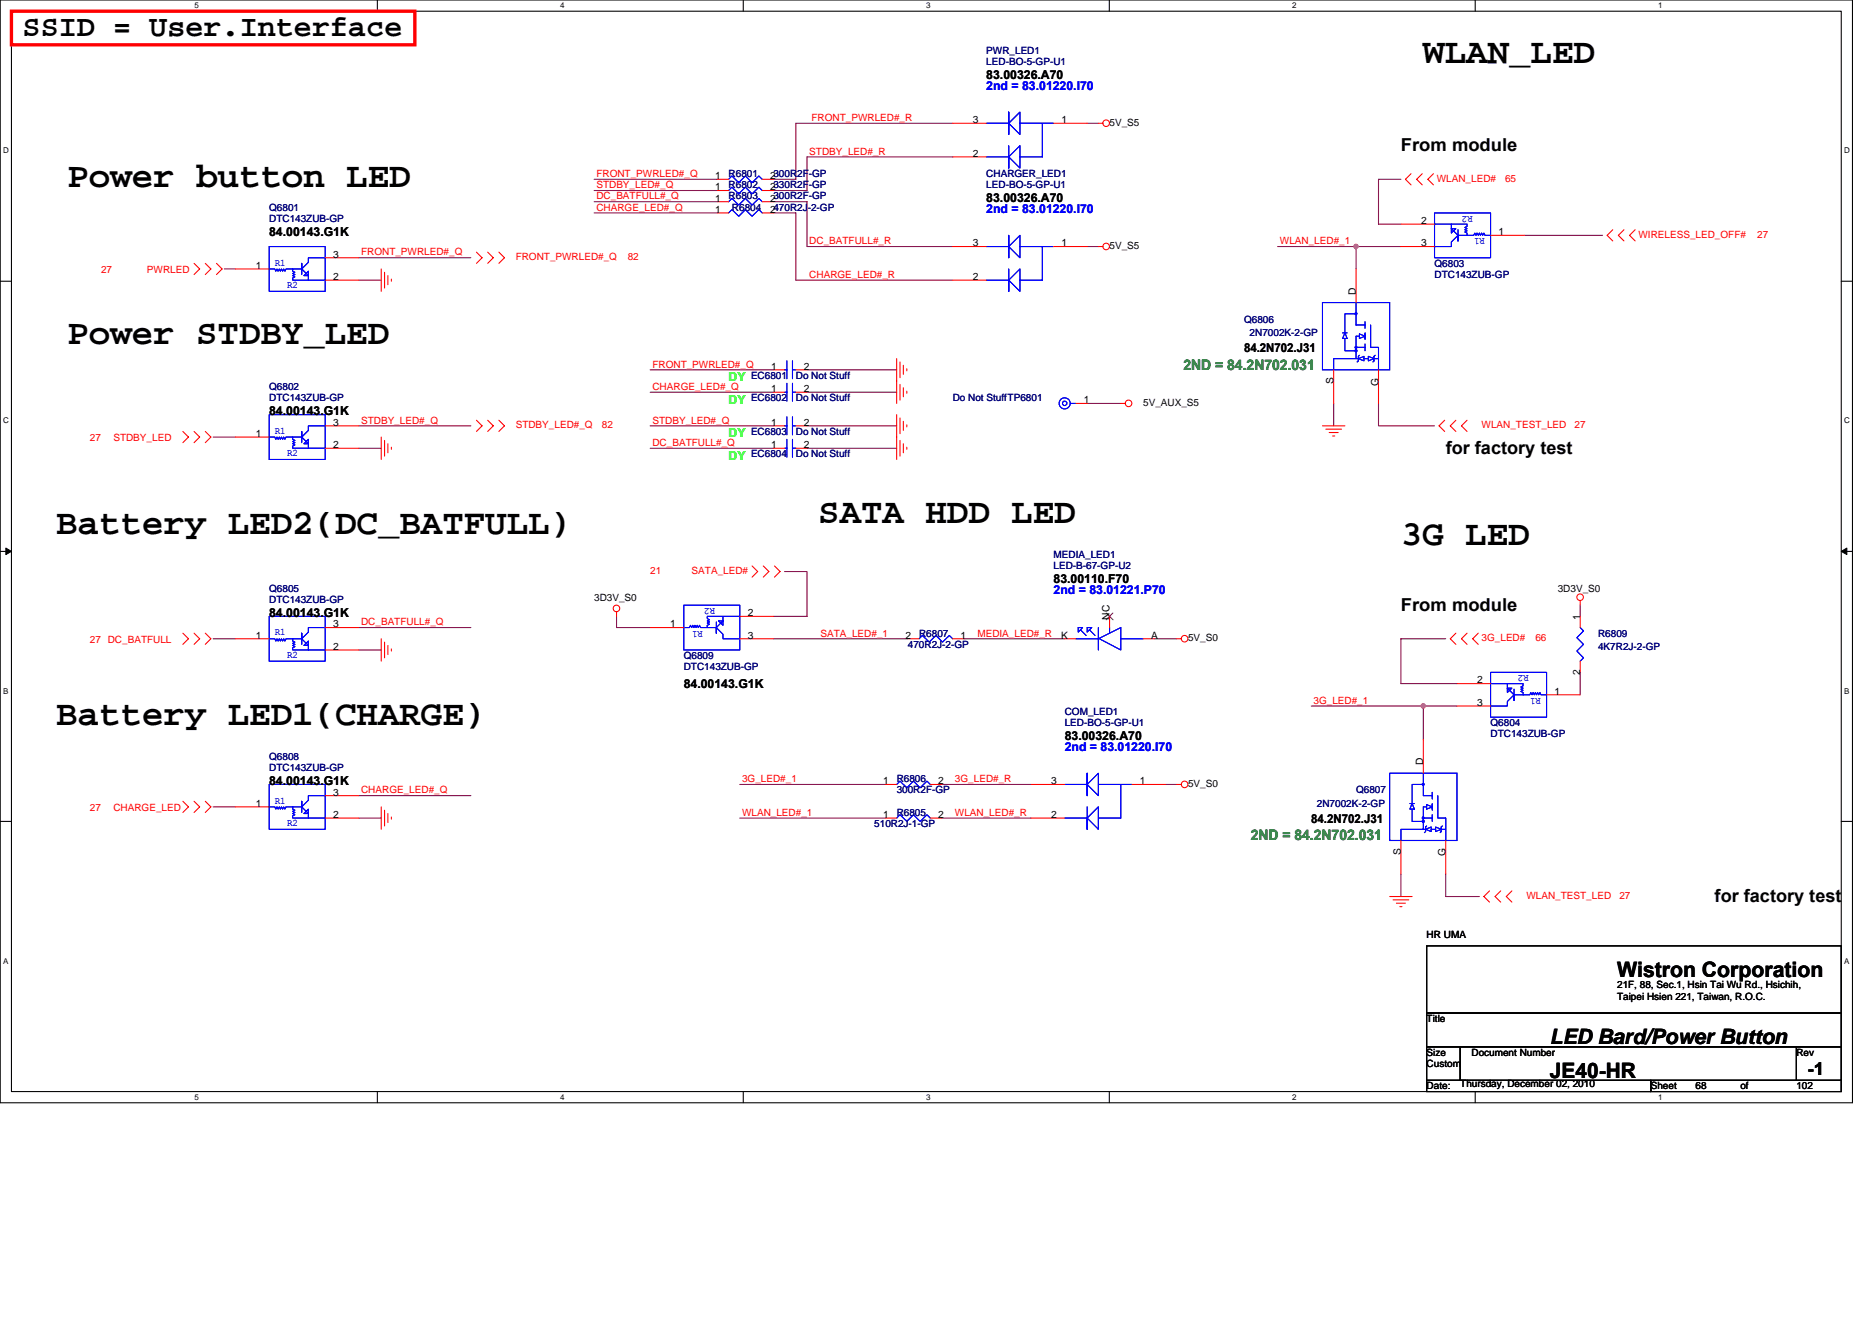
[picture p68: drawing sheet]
<svg xmlns="http://www.w3.org/2000/svg" width="297mm" height="210mm" viewBox="0 0 297 210" stroke-linecap="round" stroke-linejoin="round" font-family="sans-serif">
<defs><g id="words">
<g font-size="5.7">
<text x="225.8" y="10.1">WLAN_LED</text>
<text x="10.7" y="29.6">Power button LED</text>
<text x="10.7" y="54.5">Power STDBY_LED</text>
<text x="129.8" y="83">SATA HDD LED</text>
<text x="8.9" y="84.7">Battery LED2(DC_BATFULL)</text>
<text x="222.3" y="86.5">3G LED</text>
<text x="8.9" y="115">Battery LED1(CHARGE)</text>
</g>
<text font-size="4.8" x="3.6" y="5.8">SSID = User.Interface</text>
<g font-size="3.4">
<text x="256.6" y="155">Wistron Corporation</text>
<text x="245.9" y="165.6">LED Bard/Power Button</text>
<text x="245.9" y="171">JE40-HR</text>
</g>
<g font-size="2.8">
<text x="222.3" y="24">From module</text>
<text x="229.4" y="72">for factory test</text>
<text x="222.3" y="96.9">From module</text>
<text x="272.1" y="143.1">for factory test</text>
<text x="286.8" y="170.5">-1</text>
</g>
<g font-size="2.3" fill="#008000">
<text x="187.8" y="58.7">2ND = 84.2N702.031</text>
<text x="198.5" y="133.3">2ND = 84.2N702.031</text>
</g>
<g font-size="1.9">
<text x="156.5" y="12.5">83.00326.A70</text>
<text x="156.5" y="32">83.00326.A70</text>
<text x="42.7" y="37.4">84.00143.G1K</text>
<text x="197.4" y="55.9">84.2N702.J31</text>
<text x="42.7" y="65.8">84.00143.G1K</text>
<text x="167.2" y="92.5">83.00110.F70</text>
<text x="42.7" y="97.8">84.00143.G1K</text>
<text x="108.5" y="109.2">84.00143.G1K</text>
<text x="168.9" y="117.4">83.00326.A70</text>
<text x="42.7" y="124.5">84.00143.G1K</text>
<text x="208.1" y="130.6">84.2N702.J31</text>
</g>
<g font-size="1.9" fill="#00f">
<text x="156.5" y="14.3">2nd = 83.01220.I70</text>
<text x="156.5" y="33.8">2nd = 83.01220.I70</text>
<text x="167.2" y="94.3">2nd = 83.01221.P70</text>
<text x="168.9" y="119.2">2nd = 83.01220.I70</text>
</g>
<g font-size="1.9" fill="#0f0">
<text x="115.6" y="60.5">DY</text>
<text x="115.6" y="64.1">DY</text>
<text x="115.6" y="69.4">DY</text>
<text x="115.6" y="72.9">DY</text>
</g>
<g font-size="1.6" fill="#000080">
<text x="156.5" y="8.5">PWR_LED1</text>
<text x="156.5" y="10.3">LED-BO-5-GP-U1</text>
<text x="115.6" y="29.9">R6802</text>
<text x="115.6" y="28.1">R6801</text>
<text x="156.5" y="28.1">CHARGER_LED1</text>
<text x="156.5" y="29.9">LED-BO-5-GP-U1</text>
<text x="42.7" y="33.4">Q6801</text>
<text x="42.7" y="35.2">DTC143ZUB-GP</text>
<text x="115.6" y="31.6">R6803</text>
<text x="116.1" y="33.4">R6804</text>
<text x="227.6" y="42.3">Q6803</text>
<text x="227.6" y="44.1">DTC143ZUB-GP</text>
<text x="197.4" y="51.2">Q6806</text>
<text x="198.3" y="53.3">2N7002K-2-GP</text>
<text x="42.7" y="61.9">Q6802</text>
<text x="42.7" y="63.6">DTC143ZUB-GP</text>
<text x="119.2" y="60.1">EC6801</text>
<text x="119.2" y="63.6">EC6802</text>
<text x="126.3" y="60.1">Do Not Stuff</text>
<text x="126.3" y="63.6">Do Not Stuff</text>
<text x="151.2" y="63.6">Do Not StuffTP6801</text>
<text x="119.2" y="69">EC6803</text>
<text x="126.3" y="69">Do Not Stuff</text>
<text x="119.2" y="72.5">EC6804</text>
<text x="126.3" y="72.5">Do Not Stuff</text>
<text x="167.2" y="88.5">MEDIA_LED1</text>
<text x="42.7" y="93.9">Q6805</text>
<text x="42.7" y="95.7">DTC143ZUB-GP</text>
<text x="167.2" y="90.3">LED-B-67-GP-U2</text>
<text x="145.8" y="101">R6807</text>
<text x="253.6" y="101">R6809</text>
<text x="108.5" y="104.5">Q6809</text>
<text x="108.5" y="106.3">DTC143ZUB-GP</text>
<text x="144.1" y="102.8">470R2J-2-GP</text>
<text x="253.6" y="103.1">4K7R2J-2-GP</text>
<text x="168.9" y="113.4">COM_LED1</text>
<text x="168.9" y="115.2">LED-BO-5-GP-U1</text>
<text x="236.5" y="115.2">Q6804</text>
<text x="236.5" y="117">DTC143ZUB-GP</text>
<text x="42.7" y="120.5">Q6808</text>
<text x="42.7" y="122.3">DTC143ZUB-GP</text>
<text x="142.3" y="124.1">R6806</text>
<text x="142.3" y="125.9">300R2F-GP</text>
<text x="215.2" y="125.9">Q6807</text>
<text x="138.7" y="131.2">510R2J-1-GP</text>
<text x="142.3" y="129.4">R6805</text>
<text x="209" y="128">2N7002K-2-GP</text>
</g>
<g font-size="1.6" fill="#f00">
<text x="128.8" y="19.2">FRONT_PWRLED#_R</text>
<text x="94.6" y="28.1">FRONT_PWRLED#_Q</text>
<text x="94.6" y="29.9">STDBY_LED#_Q</text>
<text x="128.4" y="24.5">STDBY_LED#_R</text>
<text x="228" y="28.8">WLAN_LED#</text>
<text x="238.8" y="28.8">65</text>
<text x="94.6" y="31.6">DC_BATFULL#_Q</text>
<text x="94.6" y="33.4">CHARGE_LED#_Q</text>
<text x="57.3" y="40.5">FRONT_PWRLED#_Q</text>
<text x="81.8" y="41.3">FRONT_PWRLED#_Q</text>
<text x="99.6" y="41.3">82</text>
<text x="128.4" y="38.8">DC_BATFULL#_R</text>
<text x="203.1" y="38.8">WLAN_LED#_1</text>
<text x="260" y="37.7">WIRELESS_LED_OFF#</text>
<text x="278.8" y="37.7">27</text>
<text x="16" y="43.4">27</text>
<text x="23.3" y="43.4">PWRLED</text>
<text x="128.4" y="44.1">CHARGE_LED#_R</text>
<text x="103.5" y="58.3">FRONT_PWRLED#_Q</text>
<text x="103.5" y="61.9">CHARGE_LED#_Q</text>
<text x="14.3" y="70">27</text>
<text x="18" y="70">STDBY_LED</text>
<text x="57.3" y="67.2">STDBY_LED#_Q</text>
<text x="81.8" y="67.9">STDBY_LED#_Q</text>
<text x="95.5" y="67.9">82</text>
<text x="103.5" y="67.2">STDBY_LED#_Q</text>
<text x="103.5" y="70.8">DC_BATFULL#_Q</text>
<text x="235.1" y="67.9">WLAN_TEST_LED</text>
<text x="249.8" y="67.9">27</text>
<text x="103.2" y="91">21</text>
<text x="109.7" y="91">SATA_LED#</text>
<text x="57.3" y="99.2">DC_BATFULL#_Q</text>
<text x="130.2" y="101">SATA_LED#_1</text>
<text x="155.1" y="101">MEDIA_LED#_R</text>
<text x="235.1" y="101.7">3G_LED#</text>
<text x="243.6" y="101.7">66</text>
<text x="14.3" y="102">27 DC_BATFULL</text>
<text x="208.4" y="111.7">3G_LED#_1</text>
<text x="57.3" y="125.9">CHARGE_LED#_Q</text>
<text x="117.7" y="124.1">3G_LED#_1</text>
<text x="151.5" y="124.1">3G_LED#_R</text>
<text x="14.3" y="128.7">27</text>
<text x="18" y="128.7">CHARGE_LED</text>
<text x="117.7" y="129.4">WLAN_LED#_1</text>
<text x="151.5" y="129.4">WLAN_LED#_R</text>
<text x="242.2" y="142.6">WLAN_TEST_LED</text>
<text x="257" y="142.6">27</text>
</g>
<g font-size="1.6">
<text x="154.4" y="19.5">3</text>
<text x="168.4" y="19.5">1</text>
<text x="176.1" y="19.9">5V_S5</text>
<text x="113.5" y="28.4">1</text>
<text x="122.2" y="28.4">2300R2F-GP</text>
<text x="154.4" y="24.9">2</text>
<text x="113.5" y="33.8">1</text>
<text x="113.5" y="32">1</text>
<text x="113.5" y="30.2">1</text>
<text x="122.2" y="33.8">2470R2J-2-GP</text>
<text x="122.2" y="32">2300R2F-GP</text>
<text x="122.2" y="30.2">2330R2F-GP</text>
<text x="225.5" y="35.5">2</text>
<text x="52.8" y="40.9">3</text>
<text x="154.4" y="39.1">3</text>
<text x="168.4" y="39.1">1</text>
<text x="176.1" y="39.5">5V_S5</text>
<text x="225.5" y="39.1">3</text>
<text x="237.8" y="37.3">1</text>
<text x="40.6" y="42.7">1</text>
<text x="52.8" y="44.4">2</text>
<text x="154.4" y="44.4">2</text>
<text x="215.2" y="46.8" transform="rotate(-90 215.2 46.8)">D</text>
<text x="122.4" y="58.7">1</text>
<text x="127.5" y="58.7">2</text>
<text x="122.4" y="62.2">1</text>
<text x="127.5" y="62.2">2</text>
<text x="172" y="64">1</text>
<text x="181.4" y="64.4">5V_AUX_S5</text>
<text x="211.6" y="61" transform="rotate(-90 211.6 61)">S</text>
<text x="218.7" y="61.2" transform="rotate(-90 218.7 61.2)">G</text>
<text x="40.6" y="69.3">1</text>
<text x="52.8" y="71.1">2</text>
<text x="52.8" y="67.5">3</text>
<text x="122.4" y="67.5">1</text>
<text x="122.4" y="71.1">1</text>
<text x="127.5" y="67.5">2</text>
<text x="127.5" y="71.1">2</text>
<text x="94.3" y="95.3">3D3V_S0</text>
<text x="247.2" y="93.9">3D3V_S0</text>
<text x="40.6" y="101.3">1</text>
<text x="52.8" y="99.5">3</text>
<text x="106.4" y="99.5">1</text>
<text x="118.6" y="97.8">2</text>
<text x="118.6" y="101.3">3</text>
<text x="143.7" y="101.3">2</text>
<text x="152.4" y="101.3">1</text>
<text x="168.4" y="101.3">K</text>
<text x="176" y="98.3" transform="rotate(-90 176 98.3)">NC</text>
<text x="182.6" y="101.3">A</text>
<text x="188.5" y="101.7">5V_S0</text>
<text x="250.7" y="98.3" transform="rotate(-90 250.7 98.3)">1</text>
<text x="52.8" y="103.1">2</text>
<text x="250.7" y="107.1" transform="rotate(-90 250.7 107.1)">2</text>
<text x="234.4" y="108.4">2</text>
<text x="234.4" y="112">3</text>
<text x="246.7" y="110.2">1</text>
<text x="140.1" y="124.4">1</text>
<text x="148.9" y="124.4">2</text>
<text x="166.8" y="124.4">3</text>
<text x="180.9" y="124.4">1</text>
<text x="188.5" y="124.8">5V_S0</text>
<text x="225.8" y="121.4" transform="rotate(-90 225.8 121.4)">D</text>
<text x="40.6" y="128">1</text>
<text x="52.8" y="129.8">2</text>
<text x="52.8" y="126.2">3</text>
<text x="140.1" y="129.8">1</text>
<text x="148.9" y="129.8">2</text>
<text x="166.8" y="129.8">2</text>
<text x="222.3" y="135.7" transform="rotate(-90 222.3 135.7)">S</text>
<text x="229.4" y="135.9" transform="rotate(-90 229.4 135.9)">G</text>
<text x="226.4" y="148.8">HR UMA</text>
<text x="256.6" y="156.8">21F, 88, Sec.1, Hsin Tai Wu Rd., Hsichih,</text>
<text x="256.6" y="158.6">Taipei Hsien 221, Taiwan, R.O.C.</text>
<text x="226.4" y="162.2">Title</text>
<text x="226.4" y="167.5">Size</text>
<text x="233.5" y="167.5">Document Number</text>
<text x="285" y="167.5">Rev</text>
<text x="226.4" y="172.8">Date:</text>
<text x="226.4" y="169.3">Custom</text>
<text x="231.7" y="172.5">Thursday, December 02, 2010</text>
<text x="261.9" y="172.8">Sheet</text>
<text x="269" y="172.8">68</text>
<text x="276.2" y="172.8">of</text>
<text x="285" y="172.8">102</text>
</g>
<g font-size="1.6" fill="#00f">
<text x="233.7" y="34.2" transform="rotate(180 233.7 34.2)">R2</text>
<text x="235.6" y="37.8" transform="rotate(180 235.6 37.8)">R1</text>
<text x="43.6" y="42.1">R1</text>
<text x="45.5" y="45.7">R2</text>
<text x="43.6" y="68.8">R1</text>
<text x="45.5" y="72.4">R2</text>
<text x="43.6" y="100.8">R1</text>
<text x="111.5" y="100" transform="rotate(180 111.5 100)">R1</text>
<text x="113.5" y="96.5" transform="rotate(180 113.5 96.5)">R2</text>
<text x="45.5" y="104.4">R2</text>
<text x="242.6" y="107.1" transform="rotate(180 242.6 107.1)">R2</text>
<text x="244.5" y="110.7" transform="rotate(180 244.5 110.7)">R1</text>
<text x="43.6" y="127.5">R1</text>
<text x="45.5" y="131">R2</text>
</g>
<g font-size="1.3">
<text x="30.8" y="1.3">5</text>
<text x="88.9" y="1.3">4</text>
<text x="147" y="1.3">3</text>
<text x="205" y="1.3">2</text>
<text x="263.1" y="1.3">1</text>
<text x=".5" y="24.3">D</text>
<text x="292.6" y="24.3">D</text>
<text x=".5" y="67.2">C</text>
<text x="292.6" y="67.2">C</text>
<text x=".5" y="110">B</text>
<text x="292.6" y="110">B</text>
<text x=".5" y="152.9">A</text>
<text x="292.6" y="152.9">A</text>
<text x="30.8" y="174.5">5</text>
<text x="88.9" y="174.5">4</text>
<text x="147" y="174.5">3</text>
<text x="205" y="174.5">2</text>
<text x="263.1" y="174.5">1</text>
</g>
</g></defs>
<path d="M0 0h293.9v175h-293.9zM1.8 1.8h290.4v171.4h-290.4z" fill="none" stroke="#000" stroke-width=".17"/>
<g fill="#fff">
<path d="M30.8 .2h.7v1.4h-.7z"/>
<path d="M30.8 173.4h.7v1.4h-.7z"/>
</g>
<path d="M59.9 0v1.8M59.9 173.2v1.8" fill="none" stroke="#000" stroke-width=".17"/>
<g fill="#fff">
<path d="M88.9 .2h.7v1.4h-.7z"/>
<path d="M88.9 173.4h.7v1.4h-.7z"/>
</g>
<path d="M117.9 0v1.8M117.9 173.2v1.8" fill="none" stroke="#000" stroke-width=".17"/>
<g fill="#fff">
<path d="M147 .2h.7v1.4h-.7z"/>
<path d="M147 173.4h.7v1.4h-.7z"/>
</g>
<path d="M176 0v1.8M176 173.2v1.8" fill="none" stroke="#000" stroke-width=".17"/>
<g fill="#fff">
<path d="M205 .2h.7v1.4h-.7z"/>
<path d="M205 173.4h.7v1.4h-.7z"/>
</g>
<path d="M234.1 0v1.8M234.1 173.2v1.8" fill="none" stroke="#000" stroke-width=".17"/>
<g fill="#fff">
<path d="M263.1 .2h.7v1.4h-.7z"/>
<path d="M263.1 173.4h.7v1.4h-.7z"/>
<path d="M.5 23.2h.9v1.4h-.9z"/>
<path d="M292.6 23.2h.9v1.4h-.9z"/>
<path d="M.5 66h.9v1.5h-.9z"/>
<path d="M292.6 66h.9v1.5h-.9z"/>
</g>
<path d="M0 44.6h1.8M292.2 44.6h1.7" fill="none" stroke="#000" stroke-width=".17"/>
<g fill="#fff">
<path d="M.5 108.9h.8v1.4h-.8z"/>
<path d="M292.6 108.9h.9v1.4h-.9z"/>
</g>
<path d="M0 87.5h1.8M292.2 87.5h1.7" fill="none" stroke="#000" stroke-width=".17"/>
<path d="M.9 87l.9 .5-.9 .5zM292.2 87.5l.8-.5v1z" fill="#000" stroke="#000" stroke-width=".16"/>
<g fill="#fff">
<path d="M.5 151.7h.8v1.5h-.8z"/>
<path d="M292.6 151.7h.9v1.5h-.9z"/>
</g>
<path d="M0 130.3h1.8M292.2 130.3h1.7M226.4 150.1h65.8v10.6h-65.8zM226.4 166.1h5.3v5.3h-5.3zM226.4 171.4h35.5v1.8h-35.5zM226.4 160.7h65.8v5.4h-65.8zM231.7 166.1h53.3v5.3h-53.3zM261.9 171.4h30.3v1.8h-30.3zM285 166.1h7.2v5.3h-7.2z" fill="none" stroke="#000" stroke-width=".17"/>
<g fill="none" stroke="#800040" stroke-width=".17">
<path d="M151.2 19.6h-24.9v8.8h-3.6M172.5 19.6h1.8M94.3 28.4h19.5M94.3 32h19.5M94.3 30.2h19.5M94.3 33.8h19.5M122.7 32h5.4v7.1h23.1M122.7 33.8h3.6v10.6h24.9M151.2 24.9h-23.1v5.3h-5.4M172.5 39.1h1.8M202.7 39.1h19.6M215.2 39.1v3.6"/>
<path d="M222.3 28.4h-3.6v7.2h3.6M241.8 37.3h12.5M35.6 42.7h1.8M56.9 44.4h3.6M56.9 40.9h17.8M103.2 58.7h19.5M128.1 58.7h14.2M33.8 69.3h3.6M56.9 67.6h17.8M56.9 71.1h3.6M103.2 67.6h19.5M103.2 71.1h19.5"/>
<path d="M103.2 62.2h19.5M128.1 67.6h14.2M128.1 71.1h14.2M128.1 62.2h14.2M172.5 64h5.3M211.6 64v3.6M218.7 64v3.6h8.9M56.9 99.6h17.8M97.8 97.8v1.8h5.4M124.5 90.7h3.6v7.1h-5.4M250.7 96v1.8M33.8 101.3h3.6"/>
<path d="M56.9 103.1h3.6M122.7 101.3h21.4M152.9 101.3h16M183.2 101.3h3.5M208.1 112h23.1M225.8 112v5.3M229.4 101.3h-7.1v7.2h8.9M250.7 106.7v3.5M33.8 128h3.6M56.9 129.8h3.6M56.9 126.2h17.8M117.4 129.8h23.1"/>
<path d="M117.4 124.5h23.1M149.4 129.8h14.2M149.4 124.5h14.2M185 124.5h1.7M222.3 138.7v3.5M229.4 138.7v3.5h5.3"/>
</g>
<g fill="#f0f" stroke="#f0f" stroke-width=".17">
<circle cx="215.2" cy="39.1" r=".35"/>
<circle cx="225.8" cy="112" r=".35"/>
</g>
<g fill="none" stroke="#f00" stroke-width=".17">
<path d="M151.2 19.6h5.3M167.2 19.6h5.3M174.3 19.6h.7M113.8 33.8h1.8M113.8 32h1.8M113.8 30.2h1.8M113.8 28.4h1.8M120.9 33.8h1.8M120.9 32h1.8M120.9 30.2h1.8M120.9 28.4h1.8M151.2 39.1h5.3"/>
<path d="M151.2 24.9h5.3M167.2 39.1h5.3M174.3 39.1h.7M222.3 39.1h5.3M222.3 35.6h5.3M223.9 27.6l-.9 .8 .9 .9M225.7 27.6l-.9 .8 .9 .9M227.5 27.6l-.9 .8 .9 .9M236.5 37.3h5.3M255.9 36.4l-.9 .9 .9 .9M257.7 36.4l-.9 .9 .9 .9M259.5 36.4l-.9 .9 .9 .9"/>
<path d="M30.8 41.8l.9 .9-.9 .9M32.6 41.8l.9 .9-.9 .9M34.4 41.8l.8 .9-.8 .9M37.4 42.7h5.3M51.6 44.4h5.3M51.6 40.9h5.3M60.5 42.7v3.5M61 43.2v2.5M61.5 43.7v1.5M62.1 44.3v.3M75.6 40l.9 .9-.9 .9M77.4 40l.9 .9-.9 .9"/>
<path d="M79.2 40l.8 .9-.8 .9M122.7 58.7h1.8M126.3 58.7h1.8M142.3 56.9v7.1M142.8 57.4v2.5M143.3 58v1.4M143.9 58.5v.3M151.2 44.4h5.3M211.6 58.7v5.3M215.2 42.7v5.3M218.7 58.7v5.3M29 68.5l.9 .8-.9 .9"/>
<path d="M30.8 68.5l.9 .8-.9 .9M32.6 68.5l.9 .8-.9 .9M37.4 69.3h5.3M51.6 67.6h5.3M51.6 71.1h5.3M60.5 69.3v3.6M61 69.9v2.5M61.5 70.4v1.4M62.1 71v.3M75.6 66.7l.9 .9-.9 .9M77.4 66.7l.9 .9-.9 .9M79.2 66.7l.8 .9-.8 .9"/>
<path d="M122.7 67.6h1.8M122.7 71.1h1.8M122.7 62.2h1.8M126.3 67.6h1.8M126.3 71.1h1.8M126.3 62.2h1.8M142.3 65.8v7.1M142.8 61v2.5M142.8 66.3v2.5M142.8 69.9v2.5M143.3 61.5v1.4M143.3 66.8v1.5"/>
<path d="M143.3 70.4v1.4M143.9 62.1v.3M143.9 67.4v.3M143.9 71v.3M170.7 64h1.8M177.8 64h.8M209.8 67.6h3.6M210.4 68.1h2.5M210.9 68.6h1.4M211.5 69.2h.3M229.2 66.7l-.9 .9 .9 .9M231 66.7l-.9 .9 .9 .9"/>
<path d="M232.8 66.7l-.9 .9 .9 .9M51.6 99.6h5.3M97.8 97.1v.7M103.2 99.6h5.3M117.4 97.8h5.3M119.3 89.8l.9 .9-.9 .9M121.1 89.8l.9 .9-.9 .9M122.9 89.8l.9 .9-.9 .9M176.1 97.8v1.8M250.7 95.3v.7M250.7 97.8v1.8M29 100.5l.9 .8-.9 .9"/>
<path d="M30.8 100.5l.9 .8-.9 .9M32.6 100.5l.9 .8-.9 .9M37.4 101.3h5.3M51.6 103.1h5.3M60.5 101.3v3.6M61 101.9v2.5M61.5 102.4v1.4M62.1 103v.3M117.4 101.3h5.3M144.1 101.3h1.7M151.2 101.3h1.7M168.9 101.3h1.8"/>
<path d="M181.4 101.3h1.8M186.7 101.3h.7M225.8 117.3v5.4M231 100.5l-.9 .8 .9 .9M231.2 108.5h5.3M231.2 112h5.3M232.8 100.5l-.9 .8 .9 .9M234.6 100.5l-.9 .8 .9 .9M245.4 110.2h5.3M250.7 104.9v1.8M29 127.1l.9 .9-.9 .9M30.8 127.1l.9 .9-.9 .9"/>
<path d="M32.6 127.1l.9 .9-.9 .9M37.4 128h5.3M51.6 129.8h5.3M51.6 126.2h5.3M60.5 128v3.6M61 128.5v2.5M61.5 129.1v1.4M62.1 129.6v.4M140.5 124.5h1.8M140.5 129.8h1.8M147.6 124.5h1.8M147.6 129.8h1.8"/>
<path d="M163.6 124.5h5.3M163.6 129.8h5.3M179.6 124.5h5.4M186.7 124.5h.7M222.3 133.3v5.4M229.4 133.3v5.4M220.5 142.2h3.6M221 142.8h2.5M221.6 143.3h1.4M222.1 143.8h.4M236.3 141.4l-.8 .8 .8 .9M238.1 141.4l-.9 .8 .9 .9"/>
<path d="M239.9 141.4l-.9 .8 .9 .9"/>
<circle cx="175.5" cy="19.5" r=".52"/>
<circle cx="175.5" cy="39.1" r=".52"/>
<circle cx="179.1" cy="64" r=".52"/>
<circle cx="97.8" cy="96.5" r=".52"/>
<circle cx="250.7" cy="94.8" r=".52"/>
<circle cx="188" cy="101.3" r=".52"/>
<circle cx="188" cy="124.4" r=".52"/>
</g>
<path d="M1.8 1.8h64v5.3h-64z" fill="none" stroke="#f00" stroke-width=".53"/>
<g fill="none" stroke="#00f" stroke-width=".17">
<path d="M156.5 19.6h3.6v1.7v-3.5v1.8l1.7 1.7v-3.5l-1.7 1.8M161.8 19.6h5.4M165.4 19.6v5.3h-3.6M42.7 39.1h8.9v7.1h-8.9zM115.6 33.8l.5-.5 1.1 1 1.1-1 1 1 1.1-1 .5 .5M115.6 32l.5-.5 1.1 1 1.1-1 1 1 1.1-1 .5 .5M115.6 30.2l.5-.5 1.1 1.1 1.1-1.1 1 1.1 1.1-1.1 .5 .5M115.6 28.4l.5-.5 1.1 1.1 1.1-1.1 1 1.1 1.1-1.1 .5 .5M156.5 39.1h3.6v1.8v-3.6v1.8l1.7 1.8v-3.6l-1.7 1.8M160.1 23.1v3.6v-1.8h-3.6M160.1 24.9l1.7-1.8v3.6zM161.8 39.1h5.4"/>
<path d="M165.4 39.1v5.3h-3.6M227.6 35.6h2.7v.7l1 1-1 1.1v.7h-2.7M227.6 33.8h8.9v7.1h-8.9zM230.3 35.6h2.5v.3l-.4 .2 .4 .2-.4 .1 .4 .2-.4 .2 .4 .2v.3M230.3 36.3h.7l-.7 .7zM231.3 36.4v1.8v-.9h2.5l.2-.3 .2 .3 .2-.3 .2 .3 .1-.3 .2 .3 .2-.3 .2 .3 .2-.3 .1 .3h.9M42.7 42.7h.9l.2 .3 .2-.3 .1 .3 .2-.3 .2 .3 .2-.3 .1 .3 .2-.3 .2 .3 .2-.3h2.5v-.9v1.8M46.4 42.7v.3l.4 .2-.4 .2 .4 .2-.4 .1 .4 .2-.4 .2v.3h2.5M48.2 43.7l.7-.7v.7zM51.6 40.9h-2.7v.7l-1 1.1 1 1v.7h2.7M124.5 58.7h.4M124.9 57.3v2.8"/>
<path d="M125.7 57.3v2.8M125.7 58.7h.6M160.1 42.7v3.5v-1.8h-3.6M160.1 44.4l1.7-1.7v3.5zM209.8 48h10.7v10.7h-10.7zM213 52.8h.8M213.4 53.7v1.9h1.6M213.4 52.8l.4 .9h-.8zM215.2 49.8h-1.8v3M215.2 48v3.6h1.4M215.2 55.1h1.4M215.5 56.9l.9-.4v.8z"/>
<path d="M215.5 56.9h-3.9v1.8M215.7 53l.9 .3-.9 .4zM215.7 56.4l-.2 .1v.8l-.2 .1M215.7 53.3h-.5v3.6M216.4 56.9h.7M216.6 51v1.1M216.6 52.8v1.1M216.6 54.6v1M217.1 56.5l.9 .4-.9 .4zM217.5 51.6v3.5h1.2v3.6M218 56.9h.7M218.2 56.4l-.2 .1v.8l-.2 .1"/>
<path d="M42.7 69.3h.9l.2 .4 .2-.4 .1 .4 .2-.4 .2 .4 .2-.4 .1 .4 .2-.4 .2 .4 .2-.4h2.5v-.8v1.7M42.7 65.8h8.9v7.1h-8.9zM46.4 69.3v.4l.4 .2-.4 .2 .4 .1-.4 .2 .4 .2-.4 .2v.3h2.5M48.2 70.4l.7-.7v.7zM51.6 67.6h-2.7v.7l-1 1 1 1.1v.7h2.7M124.5 67.6h.4M124.5 71.1h.4M124.5 62.2h.4M124.9 60.8v2.8M124.9 66.1v2.9M124.9 69.7v2.8M125.7 67.6h.6"/>
<path d="M125.7 60.8v2.8M125.7 66.1v2.9M125.7 69.7v2.8M125.7 71.1h.6M125.7 62.2h.6M169.8 64h.9M42.7 97.8h8.9v7.1h-8.9zM51.6 99.6h-2.7v.7l-1 1 1 1.1v.7h2.7M108.5 96h8.9v7.1h-8.9zM113.7 98.7v1.8v-.9h-2.5l-.2-.4-.2 .4-.2-.4-.2 .4-.1-.4-.2 .4-.2-.4-.2 .4-.1-.4-.2 .4h-.9M114 98.5h.7v.7zM114.7 97.8h-2.5v.3l.4 .2-.4 .2 .4 .2-.4 .1 .4 .2-.4 .2v.4"/>
<path d="M117.4 97.8h-2.7v.7l-1 1.1 1 1v.7h2.7M171.1 99.6h.7l-.7 .7zM171.4 99.9l.9 .9M172.5 99.6h.7l-.7 .7zM172.9 99.9l.9 .9M174.3 99.6v3.5M176.1 99.6v.9M250.7 99.6l.6 .5-1.1 1.1 1.1 1-1.1 1.1 1.1 1.1-.6 .5M42.7 101.3h.9l.2 .4 .2-.4 .1 .4 .2-.4 .2 .4 .2-.4 .1 .4 .2-.4 .2 .4 .2-.4h2.5v-.8v1.7M46.4 101.3v.4l.4 .2-.4 .2 .4 .1-.4 .2 .4 .2-.4 .2v.3h2.5M48.2 102.4l.7-.7v.7zM145.8 101.3l.6-.5 1 1.1 1.1-1.1 1.1 1.1 1-1.1 .6 .5"/>
<path d="M170.7 101.3h3.6l3.5-1.7v3.5l-3.3-1.8M177.8 101.3h3.6M236.5 108.5h2.7v.7l1 1-1 1.1v.7h-2.7M236.5 106.7h8.9v7.1h-8.9zM239.2 108.5h2.5v.3l-.4 .2 .4 .2-.4 .1 .4 .2-.4 .2 .4 .2v.3M239.2 109.2h.7l-.7 .7zM240.2 109.3v1.8v-.9h2.5l.2-.3 .2 .3 .2-.3 .2 .3 .1-.3 .2 .3 .2-.3 .2 .3 .1-.3 .2 .3h.9M42.7 128h.9l.2 .4 .2-.4 .1 .4 .2-.4 .2 .4 .2-.4 .1 .4 .2-.4 .2 .4 .2-.4h2.5v-.9v1.8M42.7 124.5h8.9v7.1h-8.9zM46.4 128v.4l.4 .1-.4 .2 .4 .2-.4 .2 .4 .2-.4 .1v.4h2.5M48.2 129.1l.7-.7v.7zM51.6 126.2h-2.7v.8l-1 1 1 1.1v.7h2.7"/>
<path d="M142.3 129.8l.5-.5 1.1 1 1-1 1.1 1 1.1-1 .5 .5M142.3 124.5l.5-.6 1.1 1.1 1-1.1 1.1 1.1 1.1-1.1 .5 .6M168.9 124.5h3.6v1.7v-3.5v1.8l1.8 1.7v-3.5l-1.8 1.8M172.5 128v3.6v-1.8h-3.6M174.3 128v3.6l-1.8-1.8zM174.3 124.5h5.3M177.8 124.5v5.3h-3.5M220.5 122.7h10.7v10.6h-10.7zM223.7 127.5h.7M224.1 128.4v1.9h1.6M224.1 127.5l.3 .9h-.7zM225.8 124.5h-1.7v3"/>
<path d="M225.8 122.7v3.5h1.5M225.8 129.8h1.5M226.2 131.6l.9-.4v.7zM226.2 131.6h-3.9v1.7M226.4 127.7l.9 .3-.9 .4zM226.4 131l-.2 .2v.7l-.2 .2M226.4 128h-.6v3.6M227.1 131.6h.7M227.3 125.7v1.1M227.3 127.5v1M227.3 129.3v1M227.8 131.2l.9 .4-.9 .3z"/>
<path d="M228.2 126.2v3.6h1.2v3.5M228.7 131.6h.7M228.9 131l-.2 .2v.7l-.2 .2"/>
<circle cx="168.9" cy="64" r=".35"/>
<circle cx="168.9" cy="64" r=".88"/>
</g>
<path d="M175.5 97.3l1.1 1M176.6 97.3l-1.1 1" fill="none" stroke="#804000" stroke-width=".16"/>
<g fill="#00f" stroke="#00f" stroke-width=".17">
<path d="M215.1 55h.2v.2h-.2z" fill-rule="evenodd"/>
<path d="M215.1 55.5h.2v.3h-.2z" fill-rule="evenodd"/>
<path d="M215.1 49.7h.2v.2h-.2z" fill-rule="evenodd"/>
<path d="M215.1 55h.2v.2h-.2z" fill-rule="evenodd"/>
<path d="M215.1 55.5h.2v.3h-.2z" fill-rule="evenodd"/>
<path d="M215.1 49.7h.2v.2h-.2z" fill-rule="evenodd"/>
<path d="M225.7 129.7h.2v.2h-.2z" fill-rule="evenodd"/>
<path d="M225.7 130.2h.2v.2h-.2z" fill-rule="evenodd"/>
<path d="M225.7 124.3h.2v.3h-.2z" fill-rule="evenodd"/>
<path d="M225.7 129.7h.2v.2h-.2z" fill-rule="evenodd"/>
<path d="M225.7 130.2h.2v.2h-.2z" fill-rule="evenodd"/>
<path d="M225.7 124.3h.2v.3h-.2z" fill-rule="evenodd"/>
</g>
<use href="#words"/>
</svg>
